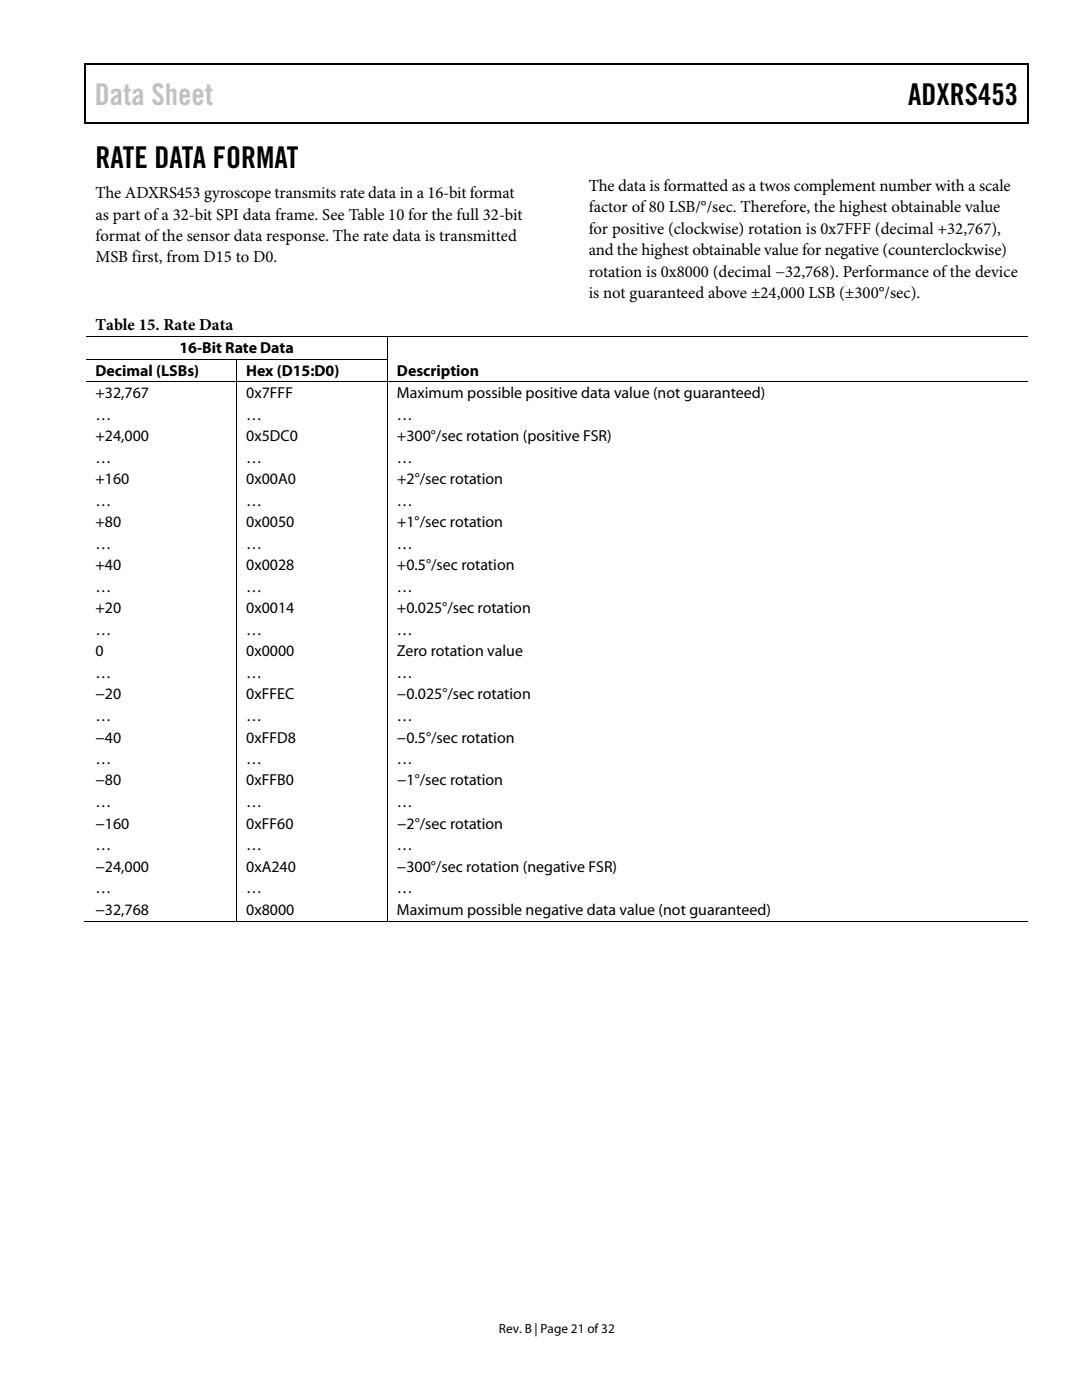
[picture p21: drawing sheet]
<svg xmlns="http://www.w3.org/2000/svg" width="216mm" height="279mm" viewBox="0 0 216 279" stroke-linecap="round" stroke-linejoin="round" font-family="sans-serif">
<defs><g id="words">
<text font-size="6" fill="#c0c0c0" x="18.9" y="21">Data Sheet</text>
<g font-size="6">
<text x="181.2" y="21">ADXRS453</text>
<text x="19" y="33.6">RATE DATA FORMAT</text>
</g>
<g font-size="3.3">
<text x="19" y="39.5">The ADXRS453 gyroscope transmits rate data in a 16-bit format</text>
<text x="117.5" y="38.1">The data is formatted as a twos complement number with a scale</text>
<text x="19" y="43.8">as part of a 32-bit SPI data frame. See Table 10 for the full 32-bit</text>
<text x="117.5" y="42.4">factor of 80 LSB/°/sec. Therefore, the highest obtainable value</text>
<text x="117.5" y="46.7">for positive (clockwise) rotation is 0x7FFF (decimal +32,767),</text>
<text x="19" y="48.1">format of the sensor data response. The rate data is transmitted</text>
<text x="19" y="52.3">MSB first, from D15 to D0.</text>
<text x="117.5" y="50.9">and the highest obtainable value for negative (counterclockwise)</text>
<text x="117.5" y="55.2">rotation is 0x8000 (decimal −32,768). Performance of the device</text>
<text x="117.5" y="59.5">is not guaranteed above ±24,000 LSB (±300°/sec).</text>
<text x="19.1" y="65.9">Table 15. Rate Data</text>
</g>
<g font-size="3.2">
<text x="35.8" y="70.4">16-Bit Rate Data</text>
<text x="19" y="75">Decimal (LSBs)</text>
<text x="49.1" y="75">Hex (D15:D0)</text>
<text x="79.2" y="75">Description</text>
<text x="19" y="79.4">+32,767</text>
<text x="19" y="83.7">…</text>
<text x="49.1" y="79.4">0x7FFF</text>
<text x="49.1" y="83.7">…</text>
<text x="79.2" y="83.7">…</text>
<text x="79.2" y="79.4">Maximum possible positive data value (not guaranteed)</text>
<text x="19" y="88">+24,000</text>
<text x="49.1" y="88">0x5DC0</text>
<text x="79.2" y="88">+300°/sec rotation (positive FSR)</text>
<text x="19" y="92.3">…</text>
<text x="49.1" y="92.3">…</text>
<text x="79.2" y="92.3">…</text>
<text x="19" y="96.6">+160</text>
<text x="19" y="100.9">…</text>
<text x="49.1" y="100.9">…</text>
<text x="49.1" y="96.6">0x00A0</text>
<text x="79.2" y="100.9">…</text>
<text x="79.2" y="96.6">+2°/sec rotation</text>
<text x="19" y="105.2">+80</text>
<text x="49.1" y="105.2">0x0050</text>
<text x="79.2" y="105.2">+1°/sec rotation</text>
<text x="19" y="109.5">…</text>
<text x="19" y="113.8">+40</text>
<text x="49.1" y="109.5">…</text>
<text x="49.1" y="113.8">0x0028</text>
<text x="79.2" y="109.5">…</text>
<text x="79.2" y="113.8">+0.5°/sec rotation</text>
<text x="19" y="118.1">…</text>
<text x="49.1" y="118.1">…</text>
<text x="79.2" y="118.1">…</text>
<text x="19" y="122.4">+20</text>
<text x="49.1" y="122.4">0x0014</text>
<text x="79.2" y="122.4">+0.025°/sec rotation</text>
<text x="19" y="126.7">…</text>
<text x="19" y="131">0</text>
<text x="49.1" y="131">0x0000</text>
<text x="49.1" y="126.7">…</text>
<text x="79.2" y="126.7">…</text>
<text x="79.2" y="131">Zero rotation value</text>
<text x="19" y="135.3">…</text>
<text x="49.1" y="135.3">…</text>
<text x="79.2" y="135.3">…</text>
<text x="19" y="139.6">−20</text>
<text x="19" y="143.9">…</text>
<text x="49.1" y="143.9">…</text>
<text x="49.1" y="139.6">0xFFEC</text>
<text x="79.2" y="143.9">…</text>
<text x="79.2" y="139.6">−0.025°/sec rotation</text>
<text x="19" y="148.2">−40</text>
<text x="49.1" y="148.2">0xFFD8</text>
<text x="79.2" y="148.2">−0.5°/sec rotation</text>
<text x="19" y="152.5">…</text>
<text x="49.1" y="152.5">…</text>
<text x="79.2" y="152.5">…</text>
<text x="19" y="156.8">−80</text>
<text x="19" y="161.1">…</text>
<text x="49.1" y="161.1">…</text>
<text x="49.1" y="156.8">0xFFB0</text>
<text x="79.2" y="161.1">…</text>
<text x="79.2" y="156.8">−1°/sec rotation</text>
<text x="19" y="165.4">−160</text>
<text x="49.1" y="165.4">0xFF60</text>
<text x="79.2" y="165.4">−2°/sec rotation</text>
<text x="19" y="169.7">…</text>
<text x="19" y="173.9">−24,000</text>
<text x="49.1" y="169.7">…</text>
<text x="49.1" y="173.9">0xA240</text>
<text x="79.2" y="169.7">…</text>
<text x="79.2" y="173.9">−300°/sec rotation (negative FSR)</text>
<text x="19" y="178.2">…</text>
<text x="49.1" y="178.2">…</text>
<text x="79.2" y="178.2">…</text>
<text x="19" y="182.5">−32,768</text>
<text x="49.1" y="182.5">0x8000</text>
<text x="79.2" y="182.5">Maximum possible negative data value (not guaranteed)</text>
</g>
<text font-size="2.6" x="99.5" y="266">Rev. B | Page 21 of 32</text>
</g></defs>
<path d="M16.9 12.7h.2v1h-.2zM205.1 12.7h.2v1h-.2zM205.1 12.7h.2v.3h-.2zM82.3 24.4h.2v.3h-.2zM205.1 24.4h.2v.3h-.2z" fill="#000"/>
<path d="M16.9 12.8h188.2M17 13.7v11M205.2 13.7v11M205.1 24.5h-188.2" fill="none" stroke="#000" stroke-width=".25"/>
<path d="M17.1 67.2h188M17.1 71.7h60.3M17.1 76.2h188M47.2 71.8v4.3M47.2 76.3v107.6M77.3 67.3v4.3M77.3 71.8v4.3M77.3 76.3v107.6M16.9 183.8h30.2M47.3 183.8h29.9M77.4 183.8h127.7" fill="none" stroke="#000" stroke-width=".2"/>
<use href="#words"/>
</svg>
